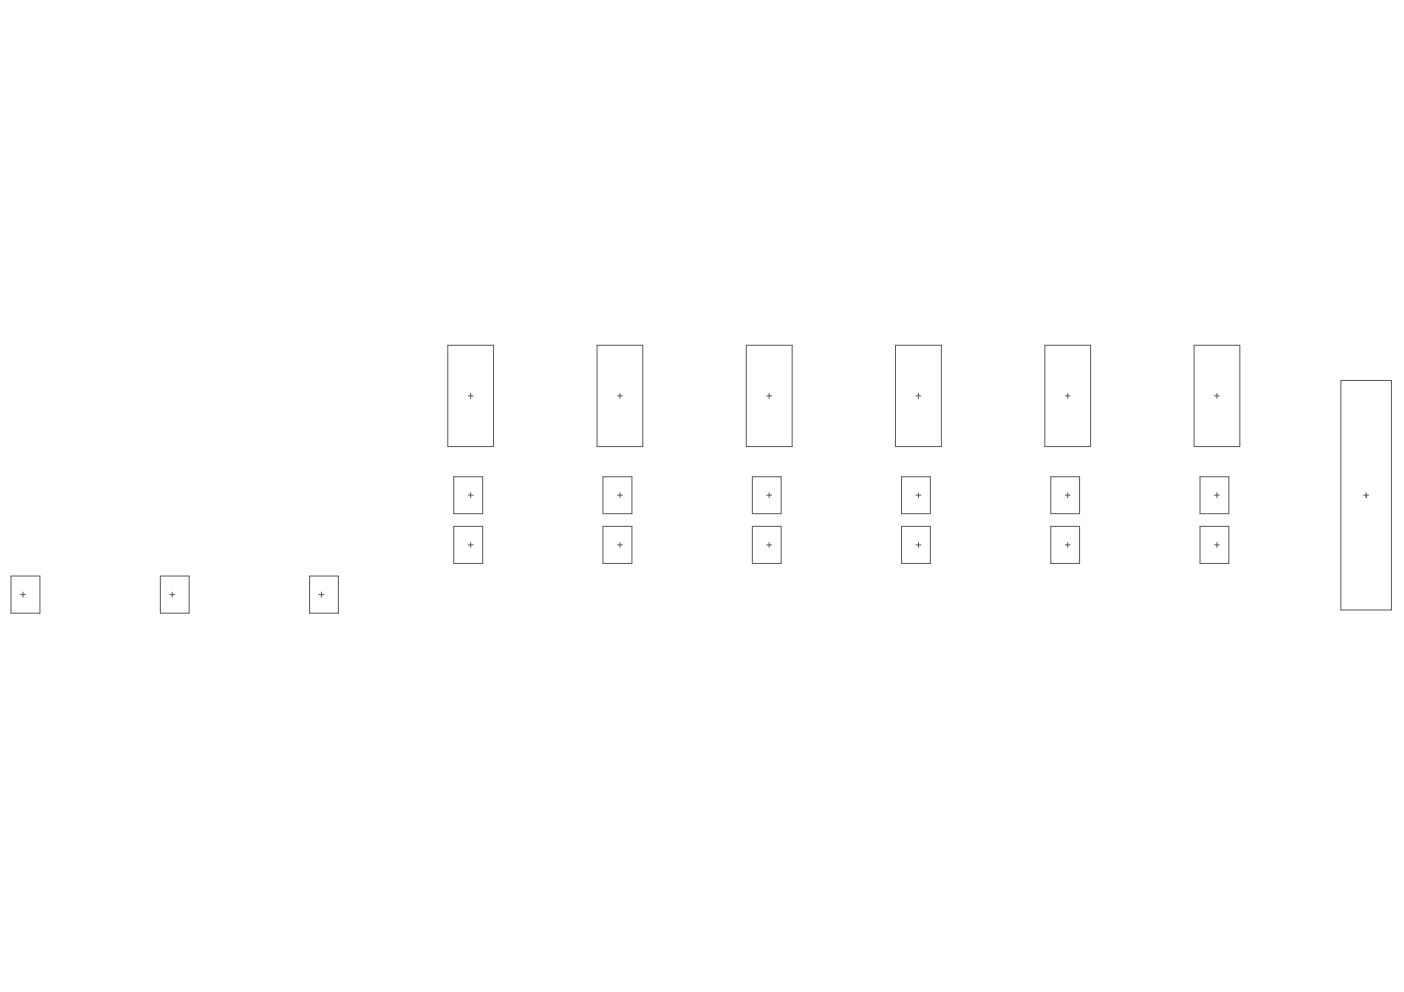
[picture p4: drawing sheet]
<svg xmlns="http://www.w3.org/2000/svg" width="297mm" height="210mm" viewBox="0 0 297 210" stroke-linecap="round" stroke-linejoin="round" font-family="sans-serif">
<g fill="none" stroke="#5a5a5a" stroke-width=".21">
<path d="M94.7 73.1h9.7v21.4h-9.7zM126.3 73.1h9.7v21.4h-9.7zM157.9 73.1h9.7v21.4h-9.7zM189.5 73.1h9.7v21.4h-9.7zM221.1 73.1h9.6v21.4h-9.6zM252.6 73.1h9.7v21.4h-9.7zM99.1 83.8h1M99.6 83.2v1.1M130.6 83.8h1.1M131.2 83.2v1.1M162.2 83.8h1.1M162.7 83.2v1.1"/>
<path d="M193.8 83.8h1M194.3 83.2v1.1M225.4 83.8h1M225.9 83.2v1.1M256.9 83.8h1.1M257.5 83.2v1.1M283.7 80.5h10.7v48.6h-10.7zM96 100.9h6.1v7.8h-6.1zM96 111.4h6.1v7.8h-6.1zM99.1 104.8h1M99.1 115.3h1M99.6 104.3v1"/>
<path d="M99.6 114.8v1M127.6 100.9h6.1v7.8h-6.1zM127.6 111.4h6.1v7.8h-6.1zM130.6 104.8h1.1M130.6 115.3h1.1M131.2 104.3v1M131.2 114.8v1M159.2 100.9h6.1v7.8h-6.1zM159.2 111.4h6.1v7.8h-6.1zM162.2 104.8h1.1M162.2 115.3h1.1M162.7 104.3v1"/>
<path d="M162.7 114.8v1M190.7 100.9h6.1v7.8h-6.1zM190.7 111.4h6.1v7.8h-6.1zM193.8 104.8h1M193.8 115.3h1M194.3 104.3v1M194.3 114.8v1M222.3 100.9h6.1v7.8h-6.1zM222.3 111.4h6.1v7.8h-6.1zM225.4 104.8h1M225.4 115.3h1M225.9 104.3v1"/>
<path d="M225.9 114.8v1M253.9 100.9h6.1v7.8h-6.1zM253.9 111.4h6.1v7.8h-6.1zM256.9 104.8h1.1M256.9 115.3h1.1M257.5 104.3v1M257.5 114.8v1M288.5 104.8h1M289 104.3v1M2.3 121.9h6.1v7.8h-6.1zM4.3 125.8h1.1M4.9 125.3v1"/>
<path d="M33.9 121.9h6.1v7.8h-6.1zM35.9 125.8h1.1M36.4 125.3v1M65.5 121.9h6.1v7.8h-6.1zM67.5 125.8h1M68 125.3v1"/>
</g>
</svg>
